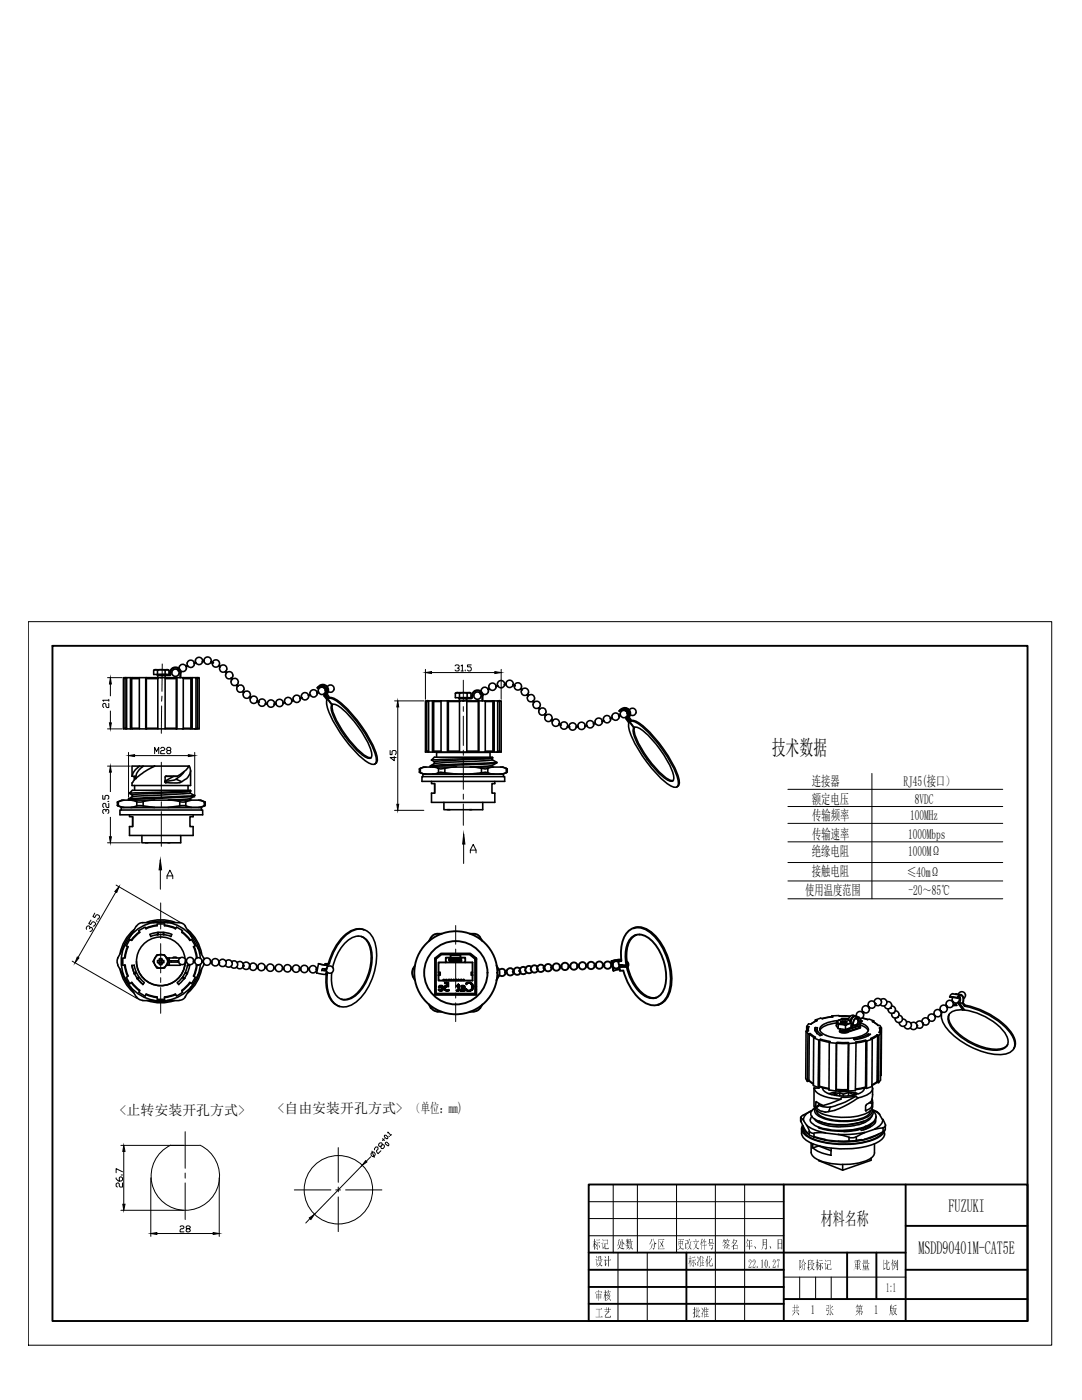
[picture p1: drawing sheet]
<svg xmlns="http://www.w3.org/2000/svg" width="216mm" height="279mm" viewBox="0 0 216 279" stroke-linecap="round" stroke-linejoin="round" font-family="sans-serif">
<defs><g id="words">
<text font-size="4.2" x="154" y="150.6">技术数据</text>
<g font-size="3.6">
<text x="163.8" y="244.5">材料名称</text>
<text x="189.3" y="241.8">FUZUKI</text>
<text x="183.3" y="250.3">MSDD90401M-CAT5E</text>
</g>
<g font-size="2.8">
<text x="162" y="160.4">额定电压</text>
<text x="162" y="157">连接器</text>
<text x="180.3" y="157">RJ45(接口）</text>
<text x="182.5" y="160.4">8VDC</text>
<text x="162" y="167.4">传输速率</text>
<text x="162" y="163.6">传输频率</text>
<text x="181.2" y="167.4">1000Mbps</text>
<text x="181.6" y="163.6">100MHz</text>
<text x="162" y="170.9">绝缘电阻</text>
<text x="181.2" y="170.8">1000MΩ</text>
<text x="160.6" y="178.7">使用温度范围</text>
<text x="162" y="174.9">接触电阻</text>
<text x="181" y="175.1">≤40mΩ</text>
<text x="181.3" y="178.6">-20～85℃</text>
<text x="23.9" y="222.4">&lt;止转安装开孔方式&gt;</text>
<text x="55.4" y="222.2">&lt;自由安装开孔方式&gt; （单位：mm)</text>
</g>
<g font-size="2.5">
<text x="176.8" y="257.9">1:1</text>
<text x="161.8" y="262.3">1</text>
<text x="174.4" y="262.3">1</text>
</g>
<g font-size="2.4">
<text x="118.2" y="249.2">标记</text>
<text x="123.1" y="249.2">处数</text>
<text x="129.4" y="249.2">分区</text>
<text x="135.1" y="249.2">更改文件号</text>
<text x="144.1" y="249.2">签名</text>
<text x="148.8" y="249.2">年、月、日</text>
<text x="118.7" y="252.6">设计</text>
<text x="137.3" y="252.6">标准化</text>
<text x="149.3" y="253">22.10.27</text>
<text x="159.3" y="253.4">阶段标记</text>
<text x="170.2" y="253.4">重量</text>
<text x="176.1" y="253.3">比例</text>
<text x="118.7" y="259.4">审核</text>
<text x="118.7" y="262.9">工艺</text>
<text x="138.2" y="262.8">批准</text>
<text x="158" y="262.3">共</text>
<text x="164.8" y="262.3">张</text>
<text x="170.6" y="262.3">第</text>
<text x="177.4" y="262.3">版</text>
</g>
</g></defs>
<!-- layer: 0 -->
<g fill="none" stroke="#000" stroke-width=".32">
<path d="M25.1 135.2h-.5v10.3h4.7M25.1 135.2h.9M25.1 135.2l-.2 .2M25.3 135.4h-.4v9.9M25.3 135.2v10.3M26.3 135.4h1.5M26.4 135.2l-.1 .2v10l.1 .1M26.4 135.2h-.4v10.3M26.4 135.2h2.7M27.8 135.2v10.3M29.2 135.4h2.3M29.3 135.2v10.3"/>
<path d="M29.3 135.2h-.2v10.3M31.4 133.8l-.2-.1-.5 .1v.8h2.6M31.5 134.8v.4h-2.2M32 135.2h.2M32.2 135.2h.3M32.6 134.6h-1.2v.2h1.2M32.6 134.8h1.2M32.9 134.6v-.8l.3-.1 .5 .1v.8M32.9 133.8l-.4-.1-1.1 .1v.8M32.9 134.8v10.7M32.9 135.4h2.3M33.3 133.7h-2.4l-.2 .1"/>
<path d="M33.4 133.7l.3 .1M33.9 134.4l-.1 .2h-1.2v.2M34.1 134.5l-.2 .3M35.1 135.2h-3.6v10.3M35.3 135.2h1.3v10.3h-7.3M35.6 133.8a.73 .73 0 0 0-1.2 .1 .73 .73 0 0 0 .6 1.1 .73 .73 0 0 0 .7-1.1M35.7 133.7l-.1 .1h.2M35.9 134.3v.9M36 134.3a.98 .98 0 0 0-1.1-1 .98 .98 0 0 0-.8 1.2M36.1 134.3v.9M36.1 134.3a1.11 1.11 0 0 0-1.1-1.2 1.11 1.11 0 0 0-1.1 1.2M36.6 135.2h1.4"/>
<path d="M36.6 135.4h1.5M37.1 133a.71 .71 0 0 1-.1 .9 .71 .71 0 0 1-1 0M37.1 133a.73 .73 0 0 0-.9-.4 .73 .73 0 0 0-.4 .9M37.4 132.8l-.3 .1M37.4 132.9h.1M37.4 132.9l-.3 .1M38.3 135.2h.8v10.3h-2.7M38.7 132.3v.1M38.8 132.3a.73 .73 0 0 0-1-.5 .73 .73 0 0 0-.4 1.1v-.1M39 132.2v.1M39.1 132.2h-.3M39.1 132.3l-.3 .1a.73 .73 0 0 1-.5 .8 .73 .73 0 0 1-.8-.3"/>
<path d="M39.1 135.4h.3v9.9h-.3M39.1 135.2h.2M39.3 135.2h.4v10.3h-1M39.3 135.2l.2 .2M40.4 131.9v.2M40.4 132a.74 .74 0 0 1-.6 .6 .74 .74 0 0 1-.8-.4M40.7 131.9a.74 .74 0 0 0 .6 .7 .74 .74 0 0 0 .8-.5l.3 .2M40.7 131.9a.73 .73 0 0 1 .8-.8 .73 .73 0 0 1 .6 1l.3 .1-.1 .1M40.7 132h-.3M40.8 131.9h-.4a.73 .73 0 0 0-.8-.7 .73 .73 0 0 0-.6 1M42.4 132.3a.73 .73 0 0 0 .4 .8 .73 .73 0 0 0 .8-.2M42.4 132.2a.73 .73 0 0 1 1-.4 .73 .73 0 0 1 .3 1l.2 .2a.74 .74 0 0 0 .1 1 .74 .74 0 0 0 1 0"/>
<path d="M43.7 132.9l-.1 .1M43.7 132.8l.2 .2a.74 .74 0 0 1 1.1-.1 .74 .74 0 0 1 0 1.1l.2 .2M43.9 133v.1M45 134v.1M45 134l.1 .3M45.2 134.3a.73 .73 0 0 0 0 1 .73 .73 0 0 0 1 .1h-.1M45.3 134.2a.73 .73 0 0 1 1 .1 .73 .73 0 0 1-.1 1M46 135.4l.3 .2M46.2 135.3l.1 .3M46.3 135.6a.73 .73 0 0 0 0 1 .73 .73 0 0 0 .9 .1M46.4 135.5a.73 .73 0 0 1 1 .1 .73 .73 0 0 1-.1 1.1M47.2 136.8l.2 .2 .1-.1"/>
<path d="M47.3 136.6l.2 .3M47.4 136.9a.72 .72 0 0 0 0 1 .72 .72 0 0 0 1 .1l.3 .2-.3-.2M47.5 136.9a.73 .73 0 0 1 1 0 .73 .73 0 0 1 0 1M48.7 138.2a.73 .73 0 0 0 .1 1 .73 .73 0 0 0 1-.1M48.8 138.1a.73 .73 0 0 1 .9 0 .73 .73 0 0 1 .2 .9M49.8 139.1l.2 .2zM50 139.3a.73 .73 0 0 0 .3 1 .73 .73 0 0 0 1-.3M50.1 139.2a.73 .73 0 0 1 .9-.2 .73 .73 0 0 1 .3 .9M51.3 139.9v.1M51.3 140l.3 .1M51.4 139.9h.1a.79 .79 0 0 1 .9-.4 .79 .79 0 0 1 .6 .8M58.2 139.8a.73 .73 0 0 0-.9-.6 .73 .73 0 0 0-.5 .9"/>
<path d="M58.2 139.9a.75 .75 0 0 1-.6 .7 .75 .75 0 0 1-.8-.4h-.3M58.5 139.7l-.3 .1v.1l.3-.1M58.5 139.7h.1M58.6 139.7v.1M59.9 139.3a.73 .73 0 0 0-.9-.5 .73 .73 0 0 0-.5 .9M59.9 139.4a.73 .73 0 0 1-.5 .8 .73 .73 0 0 1-.8-.4M60.2 139.3v-.1l-.3 .2 .3-.1M61.6 138.7a.73 .73 0 0 0-1-.4 .73 .73 0 0 0-.4 .9M61.6 138.8a.73 .73 0 0 1-.5 .8 .73 .73 0 0 1-.9-.3M61.9 138.6l-.4 .1 .1 .2 .2-.2M61.9 138.7h.1M63.3 138.2a.73 .73 0 0 0-.9-.5 .73 .73 0 0 0-.5 .9"/>
<path d="M63.3 138.3a.73 .73 0 0 1-.5 .8 .73 .73 0 0 1-.9-.4M63.3 137.3l.4-.2-.3 .3zM63.4 137.1l-.1 .1M63.6 137.2a.98 .98 0 0 1 1.4 .5M63.6 138.1h.1M63.7 136.9a1.11 1.11 0 0 1 1.5 0 1.11 1.11 0 0 1 .1 1.5M63.7 136.9l-.3 .3M63.8 137a.98 .98 0 0 1 1.4 .1 .98 .98 0 0 1-.1 1.4M64.2 136.9a1.03 1.03 0 0 1 .9 .7M64.3 136.9l-.1 .1M64.3 136.9a1 1 0 0 1 .9 .6 1 1 0 0 1-.2 1M64.9 138.6l-.1 .1"/>
<path d="M65 137.8v.5l-.2 .4M65.1 137.7v.5l-.2 .4M65.2 137.7l-.3 .1a.74 .74 0 0 1-.5 .8 .74 .74 0 0 1-.9-.4l-.3 .1 .3-.2a.75 .75 0 0 1 .5-.9 .75 .75 0 0 1 .9 .5M65.2 137.7l-.2 .1M65.2 137.5l.1 .2M65.3 138.5l.5 .7-.2 .2-.6-.9-.2 .2 1.5 1.9a1.76 1.76 0 0 1 1.8 .7 21.3 21.3 0 0 1 6 8.8l.1 .9-.2 .3a1.78 1.78 0 0 1-1.7-.7 21.5 21.5 0 0 1-6.1-8.7l-.1-.9 .1-.3M65.3 139.7l-.7-.8 .2-.2 1.4 2 .2-.1M65.3 137.1a.73 .73 0 0 1 1-.3 .73 .73 0 0 1 .2 1.1 .73 .73 0 0 1-1 .1M65.6 139.3a5.5 5.5 0 0 1 3.4 2.2 25.2 25.2 0 0 1 6 9.5v1.2l-.2 .3a2.05 2.05 0 0 1-2-.7 25.9 25.9 0 0 1-7.5-10.6l-.1-1.2v-.3M65.8 139.2a5.5 5.5 0 0 1 3.4 2.2 25.2 25.2 0 0 1 6 9.5v1.1l-.2 .3M85.4 139.8l-.2 .2M85.5 139.9v10.2"/>
<path d="M86.3 139.9h-1.4v10.2h4.6M86.7 139.9h-.2v10.1l.2 .1M86.7 139.9h-.4v10.2M86.7 139.9h2.6M88 139.9v10.2M89.5 139.9v10.2M89.5 139.9h-.2v10.2M90.9 138.4l.2-.2h2.7l.2 .2M91.7 138.4l-.4-.2-.4 .2v.8h2.6M91.7 139.4v.5h-2.2M92.3 139.9h.1M92.5 139.8h.2"/>
<path d="M92.9 139.2h-1.3v.2h1.3M92.9 139.4h1.1M93.1 139.4v10.7M93.2 139.2v-.8l.4-.2 .4 .2v.8M93.2 138.4l-.8-.2-.7 .2v.8M93.9 139.2h-1v.2M94.3 139.1l-.2 .3M95.4 139.9h-3.7v10.2M95.6 139.9h1.2v10.2h-7.3M95.9 138.4a.73 .73 0 0 0-1.3 .1 .73 .73 0 0 0 .7 1.1 .73 .73 0 0 0 .6-1.1M96 138.3l-.2 .2 .3-.1M96.2 138.9v1"/>
<path d="M96.3 138.8a.98 .98 0 0 0-1.1-.9 .98 .98 0 0 0-.9 1.2M96.3 138.9v1M96.4 138.8a1.15 1.15 0 0 0-1.3-1.1 1.15 1.15 0 0 0-1 1.4l-.2 .1M96.8 139.9h1.4M97.3 137.6l.1 .1M97.4 137.5a.73 .73 0 0 0-.9-.3 .73 .73 0 0 0-.5 .9M97.4 137.6a.73 .73 0 0 1-.2 .9 .73 .73 0 0 1-.9 0M97.6 137.4h.1M97.6 137.4l-.2 .1M97.6 137.5h.1M97.7 137.5l-.3 .1M98.6 139.9h.7v10.2h-2.7"/>
<path d="M98.9 136.9l.1 .1M99.2 136.8l-.2 .1a.73 .73 0 0 0-1-.5 .73 .73 0 0 0-.4 1M99.3 136.8h.1M99.3 136.9l-.3 .1a.73 .73 0 0 1-.5 .7 .73 .73 0 0 1-.8-.2M99.3 139.9h.7v10.2h-1M99.6 139.8l.2 .2M100.6 136.6v.1M100.7 136.7a.73 .73 0 0 1-.6 .6 .73 .73 0 0 1-.8-.4M101 136.6a.72 .72 0 0 0 .6 .6 .72 .72 0 0 0 .8-.5M101 136.5a.73 .73 0 0 1 .8-.7 .73 .73 0 0 1 .6 .9M101 136.6l-.3 .1M101 136.6l-.3-.1a.73 .73 0 0 0-.9-.7 .73 .73 0 0 0-.5 1"/>
<path d="M102.3 136.7l.3 .1a.72 .72 0 0 0 .4 .8 .72 .72 0 0 0 .9-.1l.3 .2M102.4 136.7l.3 .1M102.6 136.8v.1M102.7 136.7a.73 .73 0 0 1 1-.4 .73 .73 0 0 1 .2 1.1M103.9 137.5h.1M104 137.4l.2 .2M104.1 137.7a.73 .73 0 0 0 .1 .9 .73 .73 0 0 0 1 0M104.1 137.7h.1M104.2 137.6a.73 .73 0 0 1 1-.1 .73 .73 0 0 1 0 1.1M105.2 138.7l.2 .2M105.2 138.6l-.1 .1M105.3 138.6l.2 .2"/>
<path d="M105.3 138.9a.73 .73 0 0 1 1.1-.1 .73 .73 0 0 1 0 1.1l.2 .2M105.4 138.9a.73 .73 0 0 0 0 .9 .73 .73 0 0 0 1 .1l.1 .3 .1-.1M24.8 159.7l-1.2 .3M24.9 145.3l.2 .2M24.9 145.3h.4M25.8 158.4l.6 .3M26.2 159.7h13.9l.9 .4M26.2 159.7h-1.9l-.9 .4M26.2 159.7l1.1 .3v.8l-1.1 .3M26.3 145.3h1.5M26.3 152.9h1.6a3.2 3.2 0 0 0-1.6 2zM26.3 154.9h.7"/>
<path d="M26.4 159l-.8 .4 13.1-.7v.2l-.2 .1-12.9 .6v-.1M26.4 157.7h11.6l.1 .1-12.3 .5zM26.4 158.7v.3M26.8 154.9v.7M26.8 155.1h.2M26.9 156.8v.9M27 154.9l.2 .5M27.9 152.9h.7a2.7 2.7 0 0 0-1.4 2.4l-.7 .9M28.6 152.9h2.3a14.9 14.9 0 0 0-3.8 2.5M29.2 145.3h2.3M30.9 159.6l-2.3 .3M30.9 152.9h6.8l-.6 .8-1.7 1.2h-2.3h1.6"/>
<path d="M32.9 156l.1 .1M32.9 156.1l.1 .1M32.9 155.1v1M32.9 145.3h2.3M33 156.2h.1M33.2 154.9l-.3 .2M33.6 159.6l2.3 .3M35.1 145.5v-10.3h.2v10.3M35.4 154.9h-.7l-1.8 1 1.1-.1 1.2-.3M35.9 156.2h-2.1h-.6l-.3-.3 .1 .3M36.6 145.3h1.5M36.8 154l-.8 .9-.9 .6 1.2 .5"/>
<path d="M37.5 156.8v.9M37.7 152.9l.3 .9v3h-11.7l.1-.6M38 158.3l-11.6 .7M38 157.9l-2.8 .3-7.7 .3-1.1 .2M38 159.4l-4.3 .3M38 145.5l.1-.1v-10l-.1-.2h.3v10.3M38 159.4v.3M38 153.8a2.96 2.96 0 0 1-2.1 2.4M38.1 157.8l-.1 .1v.4l.7 .4M38.2 159.7l-1.1 .3M38.7 158.9l-.7 .5M39.5 145.3l-.2 .2"/>
<path d="M39.6 159.7l1.2 .3v.8l-1.2 .3M51.6 140.1a.71 .71 0 0 0 .5 .8 .71 .71 0 0 0 .9-.5M51.6 140v.1M53.3 140.4l-.3 .1M53.3 140.4h-.3M53.3 140.4a.73 .73 0 0 1 .8-.7 .73 .73 0 0 1 .7 .7M53.3 140.5a.73 .73 0 0 0 .7 .6 .73 .73 0 0 0 .8-.5M55 140.4h-.3v.2l.3-.1M56.5 140.2a.72 .72 0 0 0-.9-.6 .72 .72 0 0 0-.5 .9M56.5 140.3a.73 .73 0 0 1-.6 .7 .73 .73 0 0 1-.8-.5M56.5 140.3h.1M56.8 140.3h-.3"/>
<path d="M56.9 140.2h.1M66.4 140.6a4.6 4.6 0 0 0 .9 3.5 19 19 0 0 0 6 7l.8 .1M75 152.3l-.2 .1M83.7 154.1l.8 .4h1.9M83.7 153.5v.6M83.9 153.3v.9l-.2-.1M83.9 154.2l1.1 .3M83.9 153.3l-.2 .2M84.2 155h16.5v.9h-16.5zM84.4 155v-.5h16v.5M85 153.1l-1.1 .2M85.2 149.9l.2 .1"/>
<path d="M85.5 140h-.4v9.9h.4M85.9 153v.1M86.1 151.7l12.2-.5-.1 .4 .8 .5M86.1 155.9v.5h.6v1.9h-.6v1.8h12.6v-1.8h-.5v-1.9h.5v-.5M86.1 151.7l.6 .3M86.4 153.1h13.9l.9 .4M86.4 153.1h-1.9l-.8 .4M86.4 153.1l1.1 .2v.9l-1.1 .3M86.5 140h1.5M86.5 149.9h1.5M86.7 152v.4M86.7 156.4v1.9"/>
<path d="M87.1 151.1v-.9h10.7v.9M87.5 153.3l.4 .2 .9-.2v.9l-.9-.1-.4 .1M88.8 154.2l2.3 .3M89.5 140h2.2M89.5 149.9h2.2M91.1 153l-2.3 .3M93.1 140h2.3M93.1 149.9h2.3M93.8 153l2.3 .3M95.4 150.1v-10.2h.2v10.2M96.8 140h1.6M96.8 149.9h1.6"/>
<path d="M97.3 153.3l-.5 .2-.7-.2v.9l-2.3 .3M97.3 153.3v.9l-.5-.1-.7 .1M97.3 154.2l1.2 .3M98.2 151.6l-11.5 .8M98.2 151.3l-11.5 .7M98.2 152.8l-4.3 .3M98.2 150.1l.2-.1-.1-10.1h.3v10.2M98.2 152.8v.3M98.4 151.2l-.2-.1h-11.5l-.6 .6M98.5 153.1l-1.2 .2M99 152.3l-13.1 .7-.1-.2M99 152.3v-.2l-13.1 .7 .8-.4"/>
<path d="M99 152.3l-.8 .5M99.3 140h.4v9.9h-.4M99.8 149.9l-.2 .1M99.9 153.1l1.1 .2v.9l-1.1 .3M101 153.3l.2 .2M101.2 153.5v.6l-.9 .4h-13.9M101.2 154.1l-.2 .1M106.5 140.2a.73 .73 0 0 0 0 1 .73 .73 0 0 0 1 .1M106.6 140.1a.73 .73 0 0 1 1.1 .1 .73 .73 0 0 1-.2 1M107.4 141.3l.3 .2zM107.7 141.5a.73 .73 0 0 0 0 1 .73 .73 0 0 0 1 0M107.8 141.4a.73 .73 0 0 1 1 .1 .73 .73 0 0 1 0 1"/>
<path d="M108.6 142.6l.4 .1-.2 .1zM108.9 142.8a.73 .73 0 0 0 .1 1 .73 .73 0 0 0 1-.1M108.9 142.7a.7 .7 0 0 1 1 0 .7 .7 0 0 1 .1 1M110 143.7l.2 .2M110.1 143.6l.2 .2a.72 .72 0 0 1 .9-.2 .72 .72 0 0 1 .4 .9l.2 .1M110.2 143.9l.1-.1a.73 .73 0 0 0 .3 1.1 .73 .73 0 0 0 1-.4l-.1 .1M111.5 144.6l.3 .1M111.9 144.5a.73 .73 0 0 1 .8-.4 .73 .73 0 0 1 .6 .8l.2 .1a.73 .73 0 0 1 .8-.7 .73 .73 0 0 1 .7 .7M111.9 144.6a.71 .71 0 0 0 .5 .9 .71 .71 0 0 0 .9-.5M113.2 145v.1h.4M113.5 145.1a.73 .73 0 0 0 .7 .6 .73 .73 0 0 0 .8-.6M113.6 144.9v.1"/>
<path d="M115 145.1v.1M115.3 145h.1M115.3 145h-.3M115.4 145v.1M115.4 145l-.4 .1M116.8 144.8a.73 .73 0 0 0-.9-.7 .73 .73 0 0 0-.6 .9M116.8 144.9a.73 .73 0 0 1-.7 .7 .73 .73 0 0 1-.8-.5M117 144.8l-.3 .1M117.1 144.8l-.4 .2M117.1 144.7v.1M118.5 144.4a.73 .73 0 0 0-.9-.6 .73 .73 0 0 0-.5 1l-.1-.1M118.5 144.5a.73 .73 0 0 1-.6 .8 .73 .73 0 0 1-.8-.4"/>
<path d="M118.7 144.4l-.3 .1v-.1h.4M120.2 143.8a.73 .73 0 0 0-.9-.5 .73 .73 0 0 0-.5 1M120.2 143.9a.73 .73 0 0 1-.5 .8 .73 .73 0 0 1-.9-.3M120.5 143.7v.1M120.5 143.8h.1M121.8 143.4h.3M121.8 143.3a.73 .73 0 0 0-.9-.5 .73 .73 0 0 0-.5 1M121.8 143.4a.74 .74 0 0 1-.5 .8 .74 .74 0 0 1-.8-.3l-.4 .1v-.1l.3-.1M122.1 143.2v.1M122.1 143.2l.1 .1M123.5 141.9l.4-.3 .1 .1-.4 .3zM123.5 142.8a.73 .73 0 0 0-.9-.5 .73 .73 0 0 0-.5 .9l-.3 .1"/>
<path d="M123.6 142.9a.73 .73 0 0 1-.5 .8 .73 .73 0 0 1-.9-.4M123.7 141.8l-.1 .1M123.8 142.6v.1M123.8 142.7v.1M123.8 141.8a.98 .98 0 0 1 1.4 .5M123.9 141.5a1.11 1.11 0 0 1 1.6 0 1.11 1.11 0 0 1 .1 1.6M124 141.5l-.4 .3M124 141.6a.98 .98 0 0 1 1.4 .1 .98 .98 0 0 1-.1 1.4M124.5 141.5v.1a1.03 1.03 0 0 1 .9 .7M124.5 141.5a1 1 0 0 1 .9 .6 1 1 0 0 1-.2 1.1M125.1 143.2v.1M125.2 142.3a.75 .75 0 0 0-.9-.5 .75 .75 0 0 0-.5 .9l-.4 .1 .1 .1 .3-.1"/>
<path d="M125.2 142.4a.73 .73 0 0 1-.5 .8 .73 .73 0 0 1-.9-.4M125.3 142.4v.5l-.3 .5M125.4 142.4v.4l-.2 .4M125.5 143.1l.5 .7-.2 .1M125.5 144.3l-.6-.9 .1-.1 1.5 2 .1-.1M125.5 142.2l-.3 .1v.1h.3M125.6 141.7a.73 .73 0 0 1 1-.2 .73 .73 0 0 1 .2 1 .73 .73 0 0 1-1 .1M125.8 143.9l-.5-.8-.2 .1 1.4 2M125.9 143.9a5.5 5.5 0 0 1 3.4 2.2 25.2 25.2 0 0 1 6 9.5v1.1l-.2 .3a2.05 2.05 0 0 1-2-.7 25.9 25.9 0 0 1-7.5-10.5l-.2-1.2 .1-.4M126.1 143.8a5.5 5.5 0 0 1 3.4 2.1 25.2 25.2 0 0 1 6 9.6v1.1l-.2 .3M126.6 145.2a1.92 1.92 0 0 1 1.7 .7 21.3 21.3 0 0 1 6.1 8.7v1l-.2 .2a1.78 1.78 0 0 1-1.7-.6 21.5 21.5 0 0 1-6.1-8.7l-.1-1 .2-.3M126.6 145.1a4.6 4.6 0 0 0 1 3.5 19 19 0 0 0 6 7l.7 .2"/>
<path d="M135.2 156.9l-.1 .1M23.4 160.8l.9 .3h1.9M23.4 160.1v.7M23.6 160v.8h-.2M23.6 160.8l1.2 .3M23.6 160l-.2 .1M23.9 161.7h16.5v.9h-16.5zM24.2 161.7v-.6h16v.6M25.8 162.6v.4h.7v2h-.7v1.7h12.7v-1.7h-.6v-2h.6v-.4M26.5 163v2M27.3 160h1.3v.8h-1.3M28.3 166.7v1.5h7.8v-1.5"/>
<path d="M28.6 160.8l2.3 .3M29 168.2h.5M33.5 168.2h.4M37.1 160h-1.2v.8l-2.4 .3M37.1 160v.8h-1.2M37.1 160.8l1.1 .3M40.8 160l.2 .1M41 160.1v.7l-.9 .3h-13.9M41 160.8h-.2M88.6 160.1v1.5h7.7v-1.5M89.3 161.6h.5M93.7 161.6h.4"/>
<path d="M23.5 192.6l2.5 4.4M23.6 191.1a1.43 1.43 0 0 0 0 1.5M23.9 193.3a8.3 8.3 0 0 0 2.8 4.9M24.4 194l.9 2.1 1 1.3M24.7 189.1a7.9 7.9 0 0 0 0 5.5M24.9 192.6l.6 2.2M24.9 191.2h-.4v1.4h.4M25 192.6l.6 2.2M25.5 188.9l-.6 2.2M25.5 194.8l-.3 .3 .7 1.2 .4-.2M25.6 188.9l-.6 2.2M26 196.9a7.9 7.9 0 0 0 4.7 2.7"/>
<path d="M26 197l1.2 1.9M26.2 196.1l1.6 1.7M26.3 187.7l-.4-.2-.7 1.3 .3 .2M26.3 196l1.6 1.6M26.3 186.3l-1 1.3-.9 2.1M26.7 185.5a8.3 8.3 0 0 0-2.8 4.9M26.8 194.2l-.5-1.5 .4 1.2 .5 1.1 1.3 1.4-1.1-1.1M26.8 192.6l.3 1.1 .5 1.1 1.2 1.3M26.8 192.6l-.5 .1M27.2 194l-.5 .2 .1 .2 .4-.2M27.2 184.8l-3.7 6.4M27.2 198.9a1.43 1.43 0 0 0 1.3 .7"/>
<path d="M27.7 195l-.4 .2 .1 .2 .4-.3M27.8 185.9l-1.6 1.7M27.9 197.7l-.2 .3 1.2 .8 .2-.4M27.9 186.1l-1.6 1.6M28.4 184.1h7.4a1.43 1.43 0 0 1 1.2 .8M28.4 199.7h7.3M28.5 184.1a1.43 1.43 0 0 0-1.3 .8M28.8 196.1l-.3 .4M29.1 198.5l2.3 .6M29.1 185.4l-.2-.4-1.2 .7 .2 .4M29.2 198.4l2.2 .6M29.3 184.1a8.3 8.3 0 0 1 5.6 0"/>
<path d="M29.3 199.7a8.3 8.3 0 0 0 5.6 0M29.9 186.5l.2 .4M29.9 186.5l1.2-.4h1.9l1.3 .4-.2 .4M30.1 186.9l1.1-.3 1.2-.1 1.7 .4M30.1 199.6l2.3 .3 1.7-.3M30.1 184.1l2.3-.3 1.7 .3M30.7 184.1a7.9 7.9 0 0 0-4.7 2.7M31.3 190.5h1.5l.5 .7 .3 .7-.8 1.3h-1.5l-.4-.6-.4-.7zM31.4 199v.4h1.4v-.4M31.4 184.8v-.4h1.4v.4M31.4 184.7l-2.2 .6M31.4 184.6l-2.3 .6"/>
<path d="M31.4 191.7h.4v-.4h.5v.4h.4v.4h-.4v.4h-.5v-.4h-.4zM31.4 186.1v.5M31.6 186.1v.4M31.8 191.7h.5v.4h-.5zM32.6 186.1v.4M32.7 186.1v.5M32.8 184.6l2.3 .6M32.8 184.7l2.2 .6M33.2 191.2h2.7M33.3 191.2a1.37 1.37 0 0 0-1.9-.5 1.37 1.37 0 0 0-.5 1.8M33.3 191.2a1.37 1.37 0 0 1-.5 1.8 1.37 1.37 0 0 1-1.9-.5M33.5 184.1a7.9 7.9 0 0 1 4.7 2.7"/>
<path d="M33.5 191.2v.6h2.1M33.5 192.1v.5M33.5 192h2.1M33.8 191.2v.6M33.8 192v.6M34.2 191.7v.3M35 185.4l.2-.4 1.2 .7-.1 .4M35 198.4l-2.2 .6M35.1 198.5l-2.3 .6M35.3 191.1l-.3-.1-.5 .1M35.4 196.1l.3 .4M35.4 191.8v.1h.2"/>
<path d="M35.6 191.8v.2M35.9 192.5v.1h-2.7M36.3 197.7l.1 .3-1.2 .8-.2-.4M36.3 186.1l1.6 1.6M36.3 185.9l1.7 1.7M36.4 195.1l.4 .3M36.4 195l.5 .2M36.9 191.3a4.9 4.9 0 0 0-7.5-3.5 4.9 4.9 0 0 0 .3 8.3 4.9 4.9 0 0 0 7.2-4 4.9 4.9 0 0 1-5 4.6 4.9 4.9 0 0 1-4.7-4.8M36.9 194.2l.4 .2M36.9 184.8l3.7 6.4M37 198.9a1.43 1.43 0 0 1-1.2 .7M37 194l.4 .2"/>
<path d="M37.1 191.7a.73 .73 0 0 0-1.1-.5 .73 .73 0 0 0-.1 1.2 .73 .73 0 0 0 1.2-.5M37.1 191.8h-.2l.2 .1M37.4 192.6l.4 .1M37.4 192.6l-.3 1.1-.5 1.1-1.2 1.3M37.4 185.5a8.3 8.3 0 0 1 2.8 4.9M37.8 187.7l.4-.2 .8 1.3-.4 .2M37.8 192.7l-.3 1.2-.5 1.1-1.3 1.4M37.9 186.3l1 1.3 .9 2.1M37.9 196l-1.6 1.6M38 196.1l-1.7 1.7M38.2 197l-1.3 1.9M38.2 196.9a7.9 7.9 0 0 1-4.7 2.7"/>
<path d="M38.6 194.8l.4 .3-.8 1.2-.4-.2M38.6 188.9l.6 2.2M38.7 191.7a.73 .73 0 0 0-1.1-.5 .73 .73 0 0 0-.1 1.2 .73 .73 0 0 0 1.2-.5M38.7 188.9l.6 2.2M38.9 191.8h-.3v.1h.2M39.2 191.2h.1M39.2 192.6l-.6 2.2M39.3 192.6l-.6 2.2M39.5 189.1l.5 2.1M39.6 192.6h-.4M39.8 194l-.9 2.1-1 1.3M40 192.4l-.5 2.2"/>
<path d="M40.2 193.3a8.3 8.3 0 0 1-2.8 4.9M40.3 192h.3M40.3 191.8h.3M40.6 191.1l.2 .3M40.6 192.6l-2.4 4.4M40.7 192.4l-.1 .2M42 191.9h.3l-.1 .2M42 192.1h.2M42.2 191.9a.73 .73 0 0 1 1.2-.4 .73 .73 0 0 1-.1 1.2 .73 .73 0 0 1-1.1-.6M43.7 192.1h.1l-.1 .1M43.7 191.9a.73 .73 0 0 1 1.2-.3 .73 .73 0 0 1-.1 1.2 .73 .73 0 0 1-1.1-.5M45.1 191.8a.73 .73 0 0 1 1.1 0 .73 .73 0 0 1-.2 1.1 .73 .73 0 0 1-1-.3"/>
<path d="M46.2 191.9a.73 .73 0 0 1 1.1 .1 .73 .73 0 0 1-.2 1.1 .73 .73 0 0 1-1-.2M47.3 192.1a.73 .73 0 0 1 1.1 0 .73 .73 0 0 1-.1 1.1 .73 .73 0 0 1-1.1-.2M48.5 192.6v.2M48.5 192.3a.73 .73 0 0 1 1.1-.1 .73 .73 0 0 1-.1 1.1 .73 .73 0 0 1-1.1-.3M49.8 192.8h.1v.2h-.1a.73 .73 0 0 0 1 .6 .73 .73 0 0 0 .1-1.3 .73 .73 0 0 0-1.1 .5M51.2 192.9l.3 .1-.3 .1M51.4 192.9a.73 .73 0 0 1 1.2-.5 .73 .73 0 0 1-.1 1.2 .73 .73 0 0 1-1.1-.6M52.9 193h.2v.1M52.9 193.2h.2M53.2 193a.73 .73 0 0 1 1.2-.5 .73 .73 0 0 1-.1 1.3 .73 .73 0 0 1-1.1-.6M54.6 193.2h.3M54.6 193.3h.3"/>
<path d="M56.4 193.1a.73 .73 0 0 0-1.1-.6 .73 .73 0 0 0-.1 1.3 .73 .73 0 0 0 1.2-.5M56.6 193.2h-.2v.1h.2M58.1 193.2a.73 .73 0 0 0-1.1-.6 .73 .73 0 0 0 0 1.3 .73 .73 0 0 0 1.1-.5M58.3 193.3h-.2v.1h.2M59.8 193.3a.73 .73 0 0 0-1.1-.6 .73 .73 0 0 0 0 1.2 .73 .73 0 0 0 1.1-.5M60 193.3h-.3v.2h.3M61.5 193.3a.73 .73 0 0 0-1.1-.6 .73 .73 0 0 0-.1 1.3 .73 .73 0 0 0 1.2-.5h.2M61.7 193.3h-.3v.2M63.2 193.4a.73 .73 0 0 0-1.1-.6 .73 .73 0 0 0-.1 1.2 .73 .73 0 0 0 1.2-.5M63.2 194.2l1.2 .2h.7M63.3 193.4h-.2v.1h.2M63.6 192.3h.1"/>
<path d="M63.6 192.3l-.4 1.9M63.6 192.3l1.1 .3h.7l-.2-.2M63.6 192.3l1.1 .3h.6l-.4-.3M64.3 193.3l-.1 .4M64.4 193.3h.9M64.8 193.3v.1M64.8 193.5v.2M65 193.5l.1 .1-.2 .1-.7-.1 .9 .1M65 194.3h.3M65.1 193.6h.1M65.1 193.5h-.3v.1h.3M65.1 194.3a7.4 7.4 0 0 0 1.4 5.8l1.1 .7"/>
<path d="M65.1 192.4h.6l-.8-.1-.1 .3M65.1 193.9l-.1 .6M65.4 192.6l-.1 .4M65.7 192.4a10.5 10.5 0 0 1 4.7-6.7 3 3 0 0 1 4.3 2.1 12.2 12.2 0 0 1-3.9 12.4 3.2 3.2 0 0 1-5.3-2 9.8 9.8 0 0 1-.2-3.9M66.4 193.1a8.9 8.9 0 0 1 3.8-5.9 2.47 2.47 0 0 1 3.7 1.6 10 10 0 0 1-3.2 10.1 2.53 2.53 0 0 1-4.2-1.3 7.5 7.5 0 0 1-.3-3.5M72.1 186.9a3.9 3.9 0 0 1 2 3.8 9.8 9.8 0 0 1-4.1 8.4 2.58 2.58 0 0 1-1.9 .3M72.4 185.5a4.4 4.4 0 0 0-4.4 1.9l-.9 1.2-.7 1.4-.9 2.3M72.4 185.5l.2 .1M174.4 200a.73 .73 0 0 1 1-.7 .73 .73 0 0 1 .4 1 .73 .73 0 0 1-1.1 .2M175.7 199.5a.73 .73 0 0 1 1.1 0 .73 .73 0 0 1-.1 1.1 .73 .73 0 0 1-1.1-.1M177 199.9a.73 .73 0 0 1 .9 .5 .73 .73 0 0 1-.6 .9 .73 .73 0 0 1-.8-.6M189.5 198.9l1.6 .2z"/>
<path d="M190.1 199.9h.1l-.1 .2M190.1 198.4h.6M190.1 199.9h-.1M190.1 199l-.1 .4 .1 .5M190.2 198.3l-.4 .1-.3 .5M190.6 198.4l.3 .1M190.7 198.4h.2M191 199.1a.62 .62 0 0 1 .8-.6 .62 .62 0 0 1 .5 .8l-.1 .8M191.1 198.5l.6 .1M191.1 199.1l.2-.2 .4-.3a1.1 1.1 0 0 1 .3 1.6M191.1 198.4h-.1M191.2 198.5a.73 .73 0 0 1 1.2-.4 .73 .73 0 0 1-.1 1.2"/>
<path d="M191.2 199a.73 .73 0 0 1 0 1 .73 .73 0 0 1-1 0M191.3 199.1h.1l-.1 .1M191.3 199.9l1 1.5-.2 .2-1-1.5M191.3 198.9v.1M191.4 199.1l.2 .2M191.4 198.7l.2 .7-.1 .7M67.6 200.8l.1 .1M160.8 205.8l.4 .5M161.1 205.5v.3M161.2 205.5v.2M161.2 204.9l-.1 .6M161.3 205.7l-.5 .1v9.5l.3 .5h.4"/>
<path d="M161.3 204.9l-.3-.1v1M161.4 204.9h-.1M161.4 215.6l.1-9.2 .1-.1h-.4l-.1 9.5M161.4 215.6l.9 .7M161.4 204.9l-.1 .8M161.5 215.7l.8 .7M161.5 215.6v.1M161.5 206.4l1 .7M161.7 206.2l1 .8M161.8 204.4l-.5-.1-.3 .5M161.8 204.4l1.2-.7zM162.4 207.1l1 .5"/>
<path d="M162.5 217.2a2.05 2.05 0 0 0 1.5 1.4 11.3 11.3 0 0 0 3.8 .8M162.7 207.1h-.3l-.1 9.5 1 .4 .3-.1v-9.3l.1-.2-.3 .2-.1 9.4M162.7 205.1l-.1 .3a1.54 1.54 0 0 0 1.1 1.3M162.8 219.9v1.1M162.9 219.8l1.1 .7M162.9 203.6h.1M163 203.7l-.3-.1v.2M163 205.4v.9M163.1 205.1h-.5v.6M163.1 205.1v.1a1.23 1.23 0 0 0 .9 1.4l-.4 .1M163.5 216.9l-.1 .2-1 .1v3.6M163.5 216.8l1.9 .4"/>
<path d="M163.5 216.9l1.9 .5M163.6 207.6l1.9 .4M163.7 207.4l2 .4M164.1 203.3l-.3-.1-1.1 .4M164.1 217.1a1.2 1.2 0 0 0 1.2 1.1 9.8 9.8 0 0 0 5.7 .2M165.5 208.1l1.4 .1M165.6 207.9l-.1 .2-.1 9.4 1.4 .2 .1-.2M166 202.9v-.2v.2M166 202.7h1.4l.1 .1M166.1 202.9l-2 .4M166.6 218.6v-.4l.3 .2v.2M166.6 218.2l-.7 .2"/>
<path d="M166.9 218.4l.7-.3v.6M166.9 217.5l.1-9.4-.1 .1-.1 9.5M166.9 217.4l2.3 .1M167 217.5l2.3 .1M167 204.1a4.1 4.1 0 0 0-3.4 1.5M167.1 208l2.2 .1M167.2 203.7a2.74 2.74 0 0 1 2.6 .1v.2a2.55 2.55 0 0 1-2.7 0zM167.3 203.7a4.9 4.9 0 0 0-3.6 1.3 1.32 1.32 0 0 0 1.2 1.6 10.6 10.6 0 0 0 7.8-.2 .93 .93 0 0 0 .6-.9 .93 .93 0 0 0-.6-.9l-.9-.4M167.4 203.6l-.5 .3M167.5 202.8h2.1M167.5 205.7v.2M167.5 202.8l2.2 .1"/>
<path d="M167.6 218.1l.7 .3 1-.4 1.1 .5M167.6 205.9l.7 .3 1-.2M167.6 205.3v.3l.2 .1h1M167.7 205.5l-.1 .2 .3 .2 .7 .1 .7-.2M167.8 205.6h-.1a.94 .94 0 0 0 1.4 .1M167.8 205.7l.5 .2 .5-.2 .1 .2a1.12 1.12 0 0 1-1.3-.2M167.8 203.9l.3-.1 .9 .1-.3 .1 .3 .1-.4 .1-.2-.1-.3 .1-.3-.1 .2-.2zM167.8 205.7l.3 .1 .7-.1M167.9 205.9h.9M167.9 203.3v.2M167.9 203.3h1.4M168 203.4l1.3 .1"/>
<path d="M168 203.9v.3M168.1 203.8l.2 .3M168.3 218.4v.3M168.4 203.8v.3M168.6 203.8l-.1 .3M168.7 204.6l-1.4-.1v.8M168.7 204v.2M168.8 205.7l.3-.1-.2 .2M168.8 205.9l-.5 .1M169 205.8l-.1 .1M169.1 205.3v.4l-.3 .2M169.1 205.5l-.2 .1"/>
<path d="M169.3 203.6l.3 .2a1.42 1.42 0 0 1 .3 1.2l-1.2 .5-1.4-.2-.4-.6v-.8l.4 .6M169.3 218v.7M169.7 203.7h.1M169.8 203.5h.1M169.9 204.7v.1M169.9 204.3l.2 .1M169.9 204.3l-1.2 .3v.9M169.9 203.3h.1M170.1 204.4l-.1 .3M170.4 202.7l.5 .1M170.4 202.6a1.07 1.07 0 0 0-1.2 1M170.4 218.2l.5 .2"/>
<path d="M170.5 202.8a1.14 1.14 0 0 0-.8 1M170.6 204.6l-.4 .2M170.6 218.1l-1.5-.2h-1.5l-2.1 .3M170.7 208l.1 .1-.1 9.6h-1.4l-.1-.1 .1-9.5v9.6M170.7 204.6l.4 .2M170.8 218.8l-2.9 .2-.1 .4-2.3 .9-1.3 .4-.2-.1M170.8 208.1l-3.8 .1M170.8 203.2a.72 .72 0 0 1 .4 .9 .72 .72 0 0 1-1 .4v.3l-.3 .1M170.9 202.8a.94 .94 0 0 0-1.2 .9M170.9 202.8a.73 .73 0 0 1 .5-.9 .73 .73 0 0 1 .9 .6 .73 .73 0 0 1-.6 .8M170.9 202.9l.4 .2M170.9 202.8a1.11 1.11 0 0 0-1.2 1.1"/>
<path d="M171 203.1l.1 .1M171.1 204.4v.4l-2 .6M171.1 203.1l-.2 .2M171.1 203.3h.1M171.1 204.3v.5M171.2 204.4h.1M171.2 203.8v-.2l.4 .2v1.2l-2.4 .9v.1l2.5-.8v-1.4M171.2 204.1v.7M171.2 203.2l-.2 .2M171.2 203.5v-.3v.4M171.2 203.5h.1M171.3 218.3l-.6-.2-.3 .1v.4"/>
<path d="M171.6 205l-.4-.2-2.1 .7M171.7 203.8a.57 .57 0 0 0-.3-.6 .57 .57 0 0 0-.6 0l-.4 .5-.1 .8M171.8 203.7l.3 .1M171.8 203.8a.69 .69 0 0 0-.6-.8 .69 .69 0 0 0-.8 .6l-.2 .8M171.8 204.6l1.1 .6 .3 .5M171.8 203.9h.1M172 203.8l-.2 .1M172 203.1l1.1 .3M172.1 203.2l1 .3 .3-.1 1 .4M172.1 202.1l.2-.1-.2 .2M172.2 201.9a.73 .73 0 0 1 .3-1.2 .73 .73 0 0 1 1 .9 .73 .73 0 0 1-1.2 .4M172.5 217.2a1.2 1.2 0 0 1-1.2 1.1"/>
<path d="M172.7 217.1l-2 .4M172.7 217l-2 .3M172.7 207.6l-2 .4M172.8 207.7l-2 .4M173.3 201h.2l-.2 .2M173.3 206.3l-1.2 .6-1.7 .4M173.4 200.9a.73 .73 0 0 1 .4-1.1 .73 .73 0 0 1 .9 .9 .73 .73 0 0 1-1.2 .3M173.7 206.4h-.5v.3M173.7 206.4l-.8 .5-1.1 .3-1.3 .3-.2-.2M173.7 207.2l.3 .2v9.4l-1.1 .4-.3-.1 .1-9.5 .3 .2-.1 9.4M174 216.8v.1a1.09 1.09 0 0 1-.7 1.4l-2.1 .8M174 219.3l.1 .7"/>
<path d="M174 219.4v.8M174 203.9l.4-.1v.2M174 207.4l-1 .4M174.1 203.8h.1M174.1 218.4a1.62 1.62 0 0 1-1.2 2M174.1 217.2v1.3M174.1 203.9l1.1 .7M174.2 203.9l1 .7M174.6 200.3h.1M174.6 200.3v.1M175 215.9l.1-9.2-.2-.1h.5l-.1 9.5M175 215.9l-1 .6"/>
<path d="M175 206.5l-1.2 .7M175.1 215.9l-1.1 .7M175.1 204.6h.5l.3 .6M175.1 206.7l-1 .6M175.4 206l.4 .1-.1 9.5-.4 .5-.4-.1M175.5 205.2l-.1 .8M175.6 205.3l-.2-.1h.5l-.1 9.4h-.1M175.6 205.2v.8M175.6 205.7v.3M175.8 206.1l-.4 .5M177.9 200.8a.73 .73 0 0 1 .8 .7 .73 .73 0 0 1-.8 .7 .73 .73 0 0 1-.7-.8M178.4 202.1l-.1 .1"/>
<path d="M178.6 201.7a.73 .73 0 0 1 .8 .8 .73 .73 0 0 1-.9 .7 .73 .73 0 0 1-.5-1M179.2 203l-.1 .1M179.3 202.6a.73 .73 0 0 1 .8 .8 .73 .73 0 0 1-.9 .7 .73 .73 0 0 1-.6-.9M180.1 203.4a.73 .73 0 0 1 .8 .7 .73 .73 0 0 1-.7 .7 .73 .73 0 0 1-.8-.8M180.9 203.9a.73 .73 0 0 1 .9 .5 .73 .73 0 0 1-.5 .9 .73 .73 0 0 1-.9-.5M181.8 204.2a.73 .73 0 0 1 1 .1 .73 .73 0 0 1-.1 1 .73 .73 0 0 1-1-.1M182.8 204.3a.73 .73 0 0 1 .7-.5 .73 .73 0 0 1 .7 .6M183 204.6v.1M184 203.9a.73 .73 0 0 1 .8-.8 .73 .73 0 0 1 .5 1.1 .73 .73 0 0 1-1.1 .2M184.1 204.2h.1l-.1 .1M184.2 204.4a.73 .73 0 0 1-.4 .7 .73 .73 0 0 1-.8-.1M185.2 203.4a.73 .73 0 0 1 .7-1 .73 .73 0 0 1 .7 1 .73 .73 0 0 1-1.2 .2"/>
<path d="M185.3 203.5v.1M186.5 202.7h.1M186.5 202.6a.73 .73 0 0 1 .5-1.1 .73 .73 0 0 1 .8 .9 .73 .73 0 0 1-1.2 .3M186.6 202.7v.1M187.6 201.8h.2l-.1 .1M187.7 201.7a.73 .73 0 0 1 .5-1.1 .73 .73 0 0 1 .8 .9 .73 .73 0 0 1-1.2 .3M188 202a4.2 4.2 0 0 0 1.7 4.1 15.1 15.1 0 0 0 10.3 4.4 2.71 2.71 0 0 0 2.3-1.3M188.9 200.8h.1M188.9 200.8l-.1 .1M188.9 200.8a.73 .73 0 0 1 .5-1.2 .73 .73 0 0 1 .8 1 .73 .73 0 0 1-1.2 .3l-.1 .1M189 201h-.1M189.4 202.5a3.9 3.9 0 0 0 1.8 3.7 12 12 0 0 0 8.3 3.1l1.2-.4 .4-.4"/>
<path d="M190.6 200.3l.3 .3M190.8 200.5h-.6M190.9 200.7h-.8M192.1 200.1l.5 .5-.1 .2-.5-.6-.6-.1 1.1 1.5a12.3 12.3 0 0 1 8.2 4.8 1.88 1.88 0 0 1 .4 2.1 1.88 1.88 0 0 1-1.9 1.1 11.9 11.9 0 0 1-9.6-5 1.82 1.82 0 0 1-.3-1.9 1.82 1.82 0 0 1 1.6-1.1h1.3M192.5 200.8a15.4 15.4 0 0 1 9.3 5.6 3 3 0 0 1 .5 2.8M192.6 200.6a15.4 15.4 0 0 1 9.3 5.6 3 3 0 0 1 .5 2.9M202.4 209.1l-.1 .2M159.8 223h.1M159.9 225.3v.9M159.9 226.1a2.87 2.87 0 0 0 2.3 2.2M160.1 224.6l-.1 .2a1.58 1.58 0 0 0 1 1.9 17.3 17.3 0 0 0 11 1.4 6.7 6.7 0 0 0 4.3-2l.2-.4M160.2 224.8v.5"/>
<path d="M160.2 225.2a2.8 2.8 0 0 0 2.2 2.1 17.8 17.8 0 0 0 12.5-.3l1-.7 .3-.4M160.2 224.8a1.82 1.82 0 0 0 1 1.5M160.2 224.7v.1M160.3 225l.7 1M160.4 225l-.6-1.2v-.7l.2 .1a4.9 4.9 0 0 0 4 2.7l.7 .2M161 224.6l.5 1.1M161 225.9l.5 .6M161.5 225.7v.2l.4 .2 .5 .1v.7l-.9-.4zM161.7 223.4a1.99 1.99 0 0 0 1.7 1.6 15.1 15.1 0 0 0 9.8-.4 2.3 2.3 0 0 0 1.6-1.7 2.14 2.14 0 0 1-1.6 1.9 15.1 15.1 0 0 1-9.8 .4M161.9 228.1v1.9a2.77 2.77 0 0 0 2.4 1.9 13.8 13.8 0 0 0 9.4-.7l.7-.7 .1-.4M161.9 221.6a2.12 2.12 0 0 0-1.6 2M162 221.7l-.9 .4a1.65 1.65 0 0 0-1.3 .8v1"/>
<path d="M162 222.8l-.3 .6M162.2 228.3v.8l1.1-.4M162.2 229.1l.7 .5 1 .5 2 .5M162.5 221.2a1.16 1.16 0 0 0-.7 1.1 1.16 1.16 0 0 0 .8 1 10 10 0 0 0 6.2 1.2h.9l2.6-.7M162.5 226.8l2.1 .6M162.7 221.3a1.07 1.07 0 0 0 .5 1.3 11.9 11.9 0 0 0 10.2 .1 1.07 1.07 0 0 0 .6-1.3M162.8 221l.1 .1M162.8 220h.2M162.9 221.1l1.1 .7M162.9 221.7a2.34 2.34 0 0 0 2.1 1.5 11.8 11.8 0 0 0 8-.5l.6-.6 .1-.4M163.3 220.8l-.5 .2M163.3 220.8l-.4 .3"/>
<path d="M163.3 225l.2 .1M163.4 220.3v.2l-.7 .4M163.4 231.6l4.7 1.9M163.4 220.6l-.1 .2M163.4 228.7l2.5 1M163.4 223.7l.3 .1M163.4 220.5l.1 .1M163.9 220.5l-.5 .1 .8 .3h1.5M164 221.8l.7 .1M164.6 227.4l3.3 .4 3.9-.3M164.6 227.5h.1M164.6 226.1l2.7 .3"/>
<path d="M164.7 226.1h-2.2M165.3 221.9l.4-.9 2.9-1.1 2.1-1.1 .6 .3-1.9 1.2a12.6 12.6 0 0 1-4.8 1.7M165.9 229.2l-.1 1.4M169.4 227l.8 .1 .7-.2v.7l-1.5 .2zM169.5 227.7h-2.2M171.8 227.5h.1M171.9 227.4l-1 .2M172.6 226l-2.2 .3-3.1 .1 2.1 .6M172.6 227.4l-.6 .1M172.6 225l-1.8 .6-2.4 .3M172.7 221.5l.1 .2M172.7 221.6l.1 .1"/>
<path d="M172.7 225.3l-.9 .3M172.9 220.5l-.2 .2 .1 1M173.5 220.1l.5 .1M173.8 224.4l-.5 .5-1 .6M173.9 231.1l-.1 .5-5.7 1.9v-1.1M174 221.3a1.25 1.25 0 0 1-.6 1.9 11.7 11.7 0 0 1-7.4 1.2l-2.4-.6M174 222.7a4.6 4.6 0 0 1-3.6 1.9 11.5 11.5 0 0 1-7.2-.6l-.7-.7M174 220.2l.1 .4M174 220.6a1.51 1.51 0 0 1-1.1 1M174.1 220v.6M174.1 220.1a1.74 1.74 0 0 1-1.3 2.1 12.7 12.7 0 0 1-9.3-.2 1.6 1.6 0 0 1-1-1.2M174.1 221.5l.9 .4"/>
<path d="M174.2 221.6l1.3 .8M174.2 221.7l.5 .6 .1 .5M174.5 228.3v1.8M174.6 225.3l-2.1 .7-1.6 .9M174.7 223.4a1.68 1.68 0 0 1-1.3 1.7l-.7 .2M175 221.9l.5 .5M175.4 226.3a15.9 15.9 0 0 1-10.6 1.3l-2.3-.7M175.5 222.4l.6 1M176.1 223.4a2.12 2.12 0 0 1-1.6 1.9M176.2 223.4l.5 1.1M176.2 225.9l.4-.4v-.8v.2l-.4 .1v.9l-1.7 .8-2 .7M176.3 225.1l-1.7 .3"/>
<path d="M176.5 225.7v.6M176.5 226.3a2.24 2.24 0 0 1-1.4 1.7 18.6 18.6 0 0 1-12.9 .3M176.7 224.5v.2"/>
<circle cx="39.6" cy="191.9" r=".73"/>
<circle cx="41.3" cy="191.9" r=".73"/>
<circle cx="65.8" cy="193.5" r=".73"/>
</g>
<g fill="#000">
<circle cx="42.3" cy="132.3" r=".16"/>
<circle cx="42.4" cy="132.3" r=".16"/>
<circle cx="47.2" cy="136.7" r=".16"/>
<circle cx="48.4" cy="138" r=".16"/>
<circle cx="65.2" cy="137.7" r=".16"/>
<circle cx="102.6" cy="136.8" r=".16"/>
<circle cx="102.6" cy="136.9" r=".16"/>
<circle cx="25.6" cy="159.5" r=".16"/>
<circle cx="25.6" cy="159.7" r=".16"/>
<circle cx="25.8" cy="158.3" r=".16"/>
<circle cx="32.9" cy="155.9" r=".16"/>
<circle cx="38.7" cy="158.7" r=".16"/>
<circle cx="51.6" cy="140.1" r=".16"/>
<circle cx="54.7" cy="140.6" r=".16"/>
<circle cx="85.9" cy="153" r=".16"/>
<circle cx="99" cy="152.3" r=".16"/>
<circle cx="99" cy="152.1" r=".16"/>
<circle cx="111.8" cy="144.7" r=".16"/>
<circle cx="113.5" cy="145.1" r=".16"/>
<circle cx="125.5" cy="142.3" r=".16"/>
<circle cx="48.5" cy="192.6" r=".16"/>
<circle cx="48.5" cy="192.8" r=".16"/>
<circle cx="103.7" cy="193.9" r=".19"/>
<circle cx="107.2" cy="193.4" r=".19"/>
<circle cx="123.9" cy="192.6" r=".19"/>
<circle cx="191.4" cy="199.1" r=".16"/>
<circle cx="162.4" cy="217.2" r=".16"/>
<circle cx="166" cy="202.9" r=".16"/>
<circle cx="167.4" cy="203.6" r=".16"/>
<circle cx="171.1" cy="203.1" r=".16"/>
<circle cx="172.3" cy="202" r=".16"/>
<circle cx="174.6" cy="200.3" r=".16"/>
<circle cx="177.6" cy="201.2" r=".16"/>
<circle cx="177.7" cy="201.2" r=".16"/>
<circle cx="178.3" cy="202.1" r=".16"/>
<circle cx="179.1" cy="203" r=".16"/>
<circle cx="182.9" cy="204.7" r=".16"/>
<circle cx="184.1" cy="204.2" r=".16"/>
<circle cx="162.9" cy="221.7" r=".16"/>
<circle cx="163.4" cy="228.7" r=".16"/>
<circle cx="164.6" cy="227.4" r=".16"/>
<circle cx="173.6" cy="221.7" r=".16"/>
</g>
<g fill="none" stroke="#000" stroke-width=".2">
<path d="M5.6 124.1h204.3v144.4h-204.3zM117.5 239.8h38.9M122.4 236.4v13.6M127.2 236.4v13.6M135 236.4v13.6M142.7 236.4v27.2M148.6 236.4v27.2M117.5 243.2h38.9M117.5 246.6h38.9M123.3 250v13.6M129.2 250v13.6M156.4 254.9h24.3"/>
<path d="M159.6 254.9v4.4M162.7 254.9v4.4M165.9 254.9v4.4"/>
</g>
<g fill="none" stroke="#000" stroke-width=".38">
<path d="M10.5 128.9h194.5v134.7h-194.5zM117.5 236.4h87.5v27.2h-87.5zM156.4 236.4v27.2M180.7 236.4v27.2M117.5 256.8h38.9M117.5 253.4h38.9M117.5 250h63.2M137 250v13.6M156.4 259.3h48.6M169 250v9.3M174.9 250v9.3M180.7 253.4h24.3"/>
<path d="M180.7 244.7h24.3M117.5 260.2h38.9"/>
</g>
<g fill="none" stroke="#000" stroke-width=".2">
<path d="M21.5 135.2h2.9M21.7 139.7h-1.2l.2 .2M21.7 139.6v.3M22 136.5v7.8M20.5 158.7v.8h.4v-.6l.2-.2h.4l.2 .2v.4l-.2 .2M21.5 145.5h2.9M21.5 152.9h4.5M21.5 159.9h.2M21.7 140.4v.8h-.4l-.2-.2v-.4l-.2-.2h-.2l-.2 .2v.4l.2 .2M22 154.1v12.9M21.1 162v-.3l-.2-.2h-.2l-.2 .2v.5l.2 .2M21.1 161.7l.2-.2 .4 .2v.5l-.2 .2"/>
<path d="M21.5 168.2h6.5M21.7 160.3v.8h-.4l-.2-.1v-.5l-.2-.2h-.2l-.2 .2v.5l.2 .1M32 171.6v5.9M33.3 175.4v-.6l.6-1.1 .6 1.1v.6M33.3 174.8h1.2M92.5 166.5v5.8M93.8 170.2v-.5l.6-1.2 .6 1.2v.5M93.8 169.7h1.2"/>
</g>
<path d="M22 135.2l.2 1.3h-.4zM21.8 144.3h.4l-.2 1.2zM22 152.9l.2 1.2h-.4zM21.8 167h.4l-.2 1.2zM32 171.6l.3 2h-.6zM92.5 166.5l.3 2h-.5z" fill="#000" stroke="#000" stroke-width=".2"/>
<g fill="#fff" stroke="#fff" stroke-width=".2">
<path d="M19.8 139.1v2.6h2.7zM19.8 139.1h2.7v2.6z"/>
<path d="M19.8 158.2v4.7h2.7zM19.8 158.2h2.7v4.7z"/>
</g>
<!-- layer: 0 -->
<g fill="none" stroke="#000" stroke-width=".38">
<path d="M82.4 194.9l.4 .7M82.4 193.4a1.43 1.43 0 0 0 0 1.5M82.8 192.7l-.4 .7M86 187.1l-.4 .7M86.8 191.2l1.2-.9h5.8l1.3 .9v7.4h-8.3zM86.8 191.5h.2M86.8 196.8h.2M87 191.4l1.1-.9h5.6l1.1 .9v6.9h-7.8zM87.2 186.4h.9M87.3 186.4a1.43 1.43 0 0 0-1.3 .7M87.5 194.6h.3v-.6h-.3v1.7h.9M87.7 196.7a.53 .53 0 0 1 .7 .7 .53 .53 0 0 1-.9 .1 .46 .46 0 0 0 .8-.2v-.2h-.7z"/>
<path d="M87.7 196.8h.4l.2 .2h-.6zM88.6 195.7v-.2h-.2v.2h.7M88.8 196.1h.7v.8a.43 .43 0 0 0-.6 .1 .43 .43 0 0 0 .1 .6 .43 .43 0 0 0 .6-.1 .51 .51 0 0 1-.9-.1 .51 .51 0 0 1 .5-.7h.2v-.4h-.6zM89 192.1h-1.5v1.9M89 195.7v-.2h.1v.2M89.1 195.7h.4M89.5 195.5h.2v.2h-.2zM89.7 191.3h.1l-.1 .4 .4-.4v.5h-.2h.1v-.4l-.3 .4zM89.7 195.7h.2M89.9 195.5h.2v.2h-.2zM89.9 191.1v-.5h2v.5M89.9 191.1h-.9v1h3.8v-1h-.9"/>
<path d="M89.9 191.1h2M90.1 195.7h.3M90.2 191.3h.1v.5h.1v-.5h.1v.5h-.3zM90.4 195.5h.2v.2h-.2zM90.6 191.4h.3l-.2 .2v.2l.2-.2v.2l-.3-.1 .2-.2v-.1zM90.6 195.7h.3M90.9 195.5h.2v.2h-.2zM90.9 191.3h.2l-.1 .4 .4-.4v.5h-.2l.1-.4-.3 .4zM91.1 196.7l.3 .1v-.3l.4 .3h-.2v.6a.27 .27 0 0 1-.2 .4 .27 .27 0 0 1-.3-.2l.3 .1v-.2v-.7h-.3zM91.1 195.7h.3M91.4 195.5h.2v.2h-.2zM91.4 191.3h.2v.5h-.2z"/>
<path d="M91.6 195.7h.3M91.6 191.3l.3 .2-.1 .3h-.2l.3-.3zM91.9 195.5h.2v.2h-.2zM91.9 191.3h.2v.5h-.2zM92.1 196.8a.37 .37 0 0 1 .4-.1 .37 .37 0 0 1 .2 .4l-.2-.3h-.2l-.1 .4a.46 .46 0 0 1 .5 .5l-.2 .1-.3-.2a.17 .17 0 0 1-.2 .2 .17 .17 0 0 1-.1-.3v.2l.2-.1zM92.1 195.7h.3M92.2 197.2l.4 .3v.2l-.4-.2zM92.4 195.5h.2v.2h-.2zM92.8 192.1h1.5v2.5M93 196.2l.3-.1a.87 .87 0 0 1 1.1 1 .87 .87 0 0 1-1.3 .6l-.1-.4a.64 .64 0 0 0 .9 .3 .64 .64 0 0 0 .3-.8 .6 .6 0 0 0-.5-.7 .6 .6 0 0 0-.7 .4zM93.7 186.4h.8M94.3 194h-.3v.6h.3"/>
<path d="M94.3 194.6v1.1h-1.7M94.6 186.4a1.43 1.43 0 0 1 1.2 .7M94.8 191.5h.3M94.8 196.8h.3M95.8 187.1l.5 .7M99.1 192.7a2 2 0 0 1 0 2.9M99.6 193.6a.73 .73 0 0 1 .8-.2 .73 .73 0 0 1 .5 .5M100.9 194.1a.73 .73 0 0 1-.5 .7 .73 .73 0 0 1-.8-.2M101.1 194h-.3v.1h.3M102.5 193.9h-.2l.2 .1M102.5 193.7a.73 .73 0 0 0-1.2-.3 .73 .73 0 0 0 .2 1.2 .73 .73 0 0 0 1-.5M103.7 193.7v.2"/>
<path d="M103.8 193.3a.73 .73 0 0 0-1.1 0 .73 .73 0 0 0 .1 1.1 .73 .73 0 0 0 1.1-.2M104.8 193.6v.1M104.9 193.2a.73 .73 0 0 0-1 0 .73 .73 0 0 0 .1 1.1 .73 .73 0 0 0 1-.2M105.9 193.5h.1M106.1 193a.73 .73 0 0 0-1.1 0 .73 .73 0 0 0 .1 1.1 .73 .73 0 0 0 1.1-.2M107.2 193.3v.1M107.2 192.9a.73 .73 0 0 0-1.1 0 .73 .73 0 0 0 .1 1.1 .73 .73 0 0 0 1.1-.3M108.5 193.2h.1M108.5 193.2l.1 .1M108.6 193.1a.73 .73 0 0 0-1.1-.4 .73 .73 0 0 0 .1 1.2 .73 .73 0 0 0 1-.6M110.1 193a.73 .73 0 0 0-1.2-.5 .73 .73 0 0 0 .1 1.3 .73 .73 0 0 0 1.1-.7M110.2 193h-.2v.2h.2"/>
<path d="M111.7 192.9a.73 .73 0 0 0-1.1-.5 .73 .73 0 0 0 .1 1.2 .73 .73 0 0 0 1.1-.6M112 192.9h-.3v.1h.3M112 192.8a.73 .73 0 0 0 .7 .8 .73 .73 0 0 0 .8-.7M113.5 192.8a.73 .73 0 0 0-.8-.7 .73 .73 0 0 0-.7 .7M113.8 192.8v.1M113.8 192.8h-.3v.2l.3-.1M113.8 192.8a.73 .73 0 0 1 .7-.7 .73 .73 0 0 1 .7 .7M115.2 192.7h.3M115.2 192.8a.73 .73 0 0 1-.7 .7 .73 .73 0 0 1-.7-.6M115.5 192.7v.1M115.5 192.8l-.3 .1M115.5 192.7a.73 .73 0 0 1 1.1-.6 .73 .73 0 0 1 0 1.2 .73 .73 0 0 1-1.1-.5"/>
<path d="M116.9 192.6h.3v.2M117.2 192.8h-.3M117.2 192.6a.73 .73 0 0 1 1.1-.6 .73 .73 0 0 1 0 1.3 .73 .73 0 0 1-1.1-.5M118.6 192.6h.3v.2h-.3M118.9 192.6a.73 .73 0 0 1 1.1-.6 .73 .73 0 0 1 0 1.2 .73 .73 0 0 1-1.1-.5M120.3 192.6h.3v.1h-.3M120.5 192.6a.73 .73 0 0 1 1.1-.6 .73 .73 0 0 1 0 1.2 .73 .73 0 0 1-1.1-.5M122 192.6h.2M122 192.5h.2M122.1 191.8h-.1l.1 .7M122.1 191.8l.1 .7M122.2 192.6l.2 1.1-.1-.7"/>
<path d="M122.2 192.5v.1M123.4 192a.73 .73 0 0 0-1.2 .5M123.6 191.8h.3M123.6 192.6h.4v.2M123.7 191.7l.2-.1h-.7l-1.2 .2M123.7 192.7h.3M123.7 193.5l-1.3 .2M123.7 192.6a.73 .73 0 0 1-.7 .7 .73 .73 0 0 1-.8-.7M123.8 191.6h-.6l-1.1 .2M123.8 191.6l-.4 .2M123.8 192.9h1.4l-1.6 .1 .1 .7h.6M123.8 191.6l.1 .2"/>
<path d="M123.9 191.8h-.5l.1 .8h1.6M124 192.7h-.3M124 192.7l-.4 .2M124 191.8a7.4 7.4 0 0 1 1.3-5.9 3.1 3.1 0 0 1 4.2 0 12.2 12.2 0 0 1 3.9 12.3 3.2 3.2 0 0 1-5.5 1.4 11.5 11.5 0 0 1-3.5-5.9M124.1 192.7l-.2 .2M125 192.6a6.6 6.6 0 0 1 .9-5.4 2.54 2.54 0 0 1 3.7 .1 10.1 10.1 0 0 1 3 9.8 2.64 2.64 0 0 1-2 2.1 2.64 2.64 0 0 1-2.7-1 9.9 9.9 0 0 1-2.9-5.2M125.1 191.9a.73 .73 0 0 1 .2 1M125.2 192.9a8.9 8.9 0 0 0 3.9 5.9l1.2 .4 .7-.1M126.6 185.2l-.2 .1M126.6 185.1a4.5 4.5 0 0 1 4.5 2.1 12.5 12.5 0 0 1 2.5 11 3.5 3.5 0 0 1-2.1 2.3M127 186.6a3.6 3.6 0 0 0-2 3.2l.2 2.7M85.6 200.5l.4 .7"/>
<path d="M86 201.1a1.43 1.43 0 0 0 1.3 .8M87.2 201.9h.9M93.7 201.9h.8M95.8 201.1a1.43 1.43 0 0 1-1.2 .8M96.3 200.5l-.5 .7M131.2 200.5h.2"/>
<circle cx="91" cy="194.1" r="8.3"/>
<circle cx="91" cy="194.1" r="6.3"/>
</g>
<g fill="none" stroke="#000" stroke-width=".2">
<path d="M32.3 138.9v1M32.4 132.5l-.1 5.5M78.7 139.9h5.9M84.9 133.6v6M86.1 134.2h12.6M90.8 132.9l.2-.2h.4l.2 .4-.2 .2h-.2M91.4 133.3l.2 .2-.2 .4h-.4l-.2-.2M92 132.9l.3-.2v1.2M92 133.9h.4M92.4 135.7v4.3M92.8 133.7v.2M94 132.7h-.7v.4h.5l.2 .2v.4l-.2 .2h-.3l-.2-.2"/>
<path d="M100 133.6v6M25.6 150.2v8.9M26.9 150.8h10.7M30.9 150.4v-1.3l.3 .9 .5-.9v1.3M32.1 149.4l.2-.3h.3l.3 .3v.2l-.3 .2h-.3l-.2 .2v.4h.8M32.2 152.1v7M32.3 140.9l-.1 5.5M33.5 149.8l-.2-.2 .2-.5h.4l.2 .3-.2 .4h-.4l-.2 .2 .2 .4h.4l.2-.2-.2-.4M38.9 150.2v8.9M77.8 149.8v.8h.4v-.6l.2-.2h.5l.2 .2v.4l-.2 .2M78.7 151v.8l-.9-.6h1.3M79.4 141.1v19.4"/>
<path d="M92.4 141v1M92.4 142.9v5.9M92.4 149.7v1M92.4 151.7v5.8M92.4 158.5v1M157.2 157.5h42.9M174 154.4v25M23.1 178l-7.5 13.1M23.2 176.6l13 7.6M32.2 160v1M32.2 162v6.9M78.7 161.7h5.9"/>
<path d="M92.4 160.5v4.2M157.2 161h42.9M157.2 164.3h42.9M157.2 168h42.9M157.2 172.1h42.9M157.2 175.8h42.9M157.2 179.4h42.9M14.4 191.8l13 7.5M17.8 185.3l.1-.4-.2-.1h-.3l-.2 .4 .1 .3M18 185.2l.2-.1 .3 .4-.2 .3-.3 .1M18.2 183.6l-.5 .7 .4 .2 .3-.5 .3-.1 .4 .5-.2 .4h-.3M18.9 182.2l-.4 .7 .4 .2 .3-.5 .3-.1 .3 .2 .1 .3-.2 .4h-.3"/>
<path d="M19.2 183.8l.2 .1M32.1 180.2v5.2M32.1 186.4v.9M32.1 188.3v5.9M32.1 195.1v1M32.1 197.1v5.1M90.9 184.7v3.8M90.9 189.4v1M90.9 191.4v5.8M90.9 198.2v1M90.9 200.1v3.8M23.2 235.1v.2l.4 .4h.6l.2-.2v-.4l-.4-.2-.2 .2v.6"/>
<path d="M24.1 228.6h15.7M24.2 234.5h.2M24.4 236.1v.8h-.4l-.4-.8-.4 .2v.4l.2 .2M24.4 233.9l-1.2-.7v.8M24.7 229.8v10.5M30.1 235.1v11.6M34.1 228.5a6.8 6.8 0 0 0-2.5 10.5 6.8 6.8 0 0 0 10.7 0 6.8 6.8 0 0 0-2.4-10.5M36.9 225.9v7.3M36.9 234.1v1M36.9 236.1v7.3M43.7 235.1v11.6M58.7 237.5h7.3"/>
<path d="M67 237.5h.9M67.5 229v7M67.5 236.9v1M67.5 238.9v6.9M69 237.5h7.2M72.3 232.6l-9.6 9.8M74 230.9l-.9 .9M74.2 229.7l.5 1.3M74.3 229.9h.3l.3 .3v.3l-.3 .3h-.3l-.3-.3v-.3zM74.7 229.5v-.3l.3-.3h.3l.1 .4-.3 .4 .3 .5 .6-.5M76.3 228.5h.3l.1 .1v.3l-.3 .3h-.3l-.1-.2 .3-.8-.5-.1-.2 .2v.3l.4 .2M76.3 227.3l.4 .3"/>
<path d="M76.7 226.6h.3l.4 .3v.2l-.3 .2-.4-.4zM76.7 227.3l-.4 .3M76.9 228.1l.3-.1 .4 .3-.1 .3-.6-.3zM77.4 226.1v-.2l.6 .7M77.6 226.7l.1 .1M78.1 226.4l-.2 .2M24.1 241.5h12.5M31.3 246.2h11.2M35.9 244.8l.2-.1h.4l.2 .1-.2 .4h-.4l-.2 .3v.4h.8M37.3 245.2l-.2-.2 .2-.3h.4l.3 .1v.2l-.3 .2h-.4l-.2 .3 .2 .4h.4l.3-.2-.3-.5M61.8 243.2l-.8 .9"/>
<circle cx="67.5" cy="237.4" r="6.8"/>
</g>
<g fill="#000" stroke="#000" stroke-width=".2">
<path d="M84.9 134.2l1.2-.2v.4zM98.7 134l1.3 .2-1.3 .2zM25.6 150.8l1.3-.2v.4zM37.6 150.6l1.3 .2-1.3 .2zM79.4 139.9l.2 1.2h-.4zM23.7 177l-.4 1.1-.4-.2zM79.2 160.5h.4l-.2 1.2zM15.4 191l.3 .2-.7 .9zM24.7 228.6l.2 1.2h-.4zM73 231.6l.2 .3-.9 .7zM24.5 240.3h.4l-.2 1.2zM30.1 246.2l1.2-.2v.4z"/>
<path d="M42.5 246l1.2 .2-1.2 .2zM61.7 243.1l1-.7-.7 1z"/>
</g>
<use href="#words"/>
</svg>
